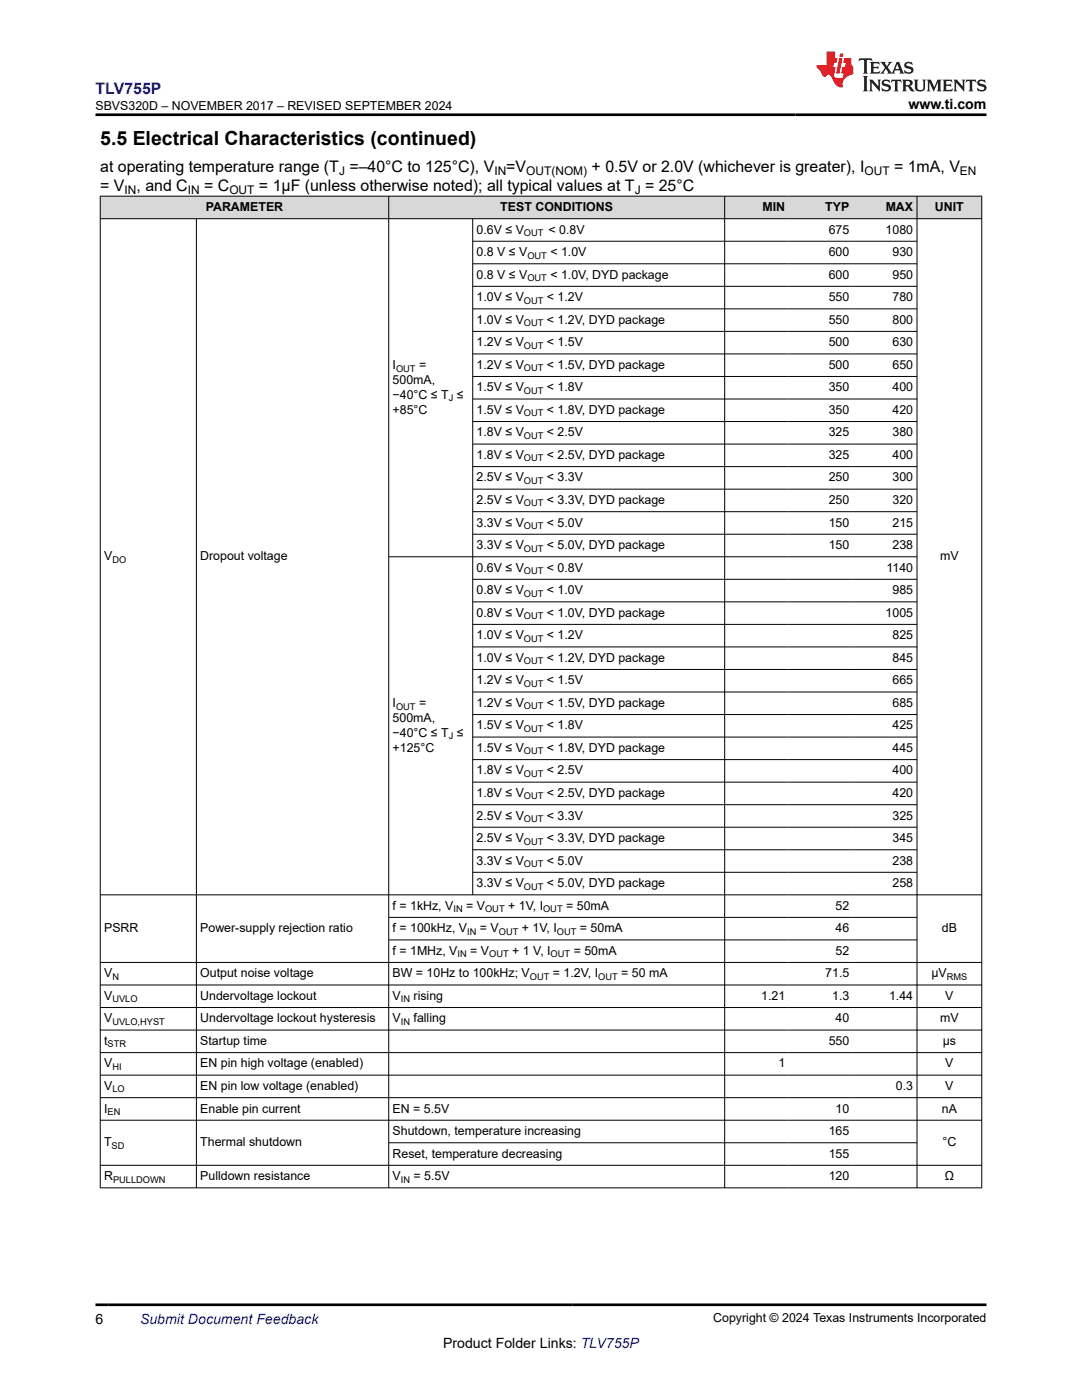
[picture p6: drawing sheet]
<svg xmlns="http://www.w3.org/2000/svg" width="216mm" height="279mm" viewBox="0 0 216 279" stroke-linecap="round" stroke-linejoin="round" font-family="sans-serif">
<defs><g id="words">
<text font-size="3.9" x="20" y="28.8">5.5 Electrical Characteristics (continued)</text>
<text font-size="3.2" fill="#00f" x="19" y="18.7">TLV755P</text>
<g font-size="3.2">
<text x="20" y="34.3">at operating temperature range (T =–40°C to 125°C), V</text>
<text x="101" y="34.3">=V</text>
<text x="118.1" y="34.3">+ 0.5V or 2.0V (whichever is greater), I</text>
<text x="178.4" y="34.3">= 1mA, V</text>
<text x="20" y="38.1">= V</text>
<text x="27.2" y="38.1">, and C</text>
<text x="40.7" y="38.1">= C</text>
<text x="51.7" y="38.1">= 1μF (unless otherwise noted); all typical values at T = 25°C</text>
</g>
<g font-size="2.8">
<text x="181.3" y="21.8">www.ti.com</text>
<text x="19" y="264.2">6</text>
<text x="88.4" y="269">Product Folder Links: TLV755P</text>
</g>
<text font-size="2.8" fill="#00f" x="27.9" y="264.2">Submit Document Feedback</text>
<g font-size="2.5">
<text x="19" y="21.9">SBVS320D – NOVEMBER 2017 – REVISED SEPTEMBER 2024</text>
<text x="41.1" y="42.1">PARAMETER</text>
<text x="95.1" y="46.6">0.6V ≤ V</text>
<text x="99.8" y="42.1">TEST CONDITIONS</text>
<text x="109.5" y="46.6">&lt; 0.8V</text>
<text x="152.2" y="42.1">MIN</text>
<text x="164.7" y="42.1">TYP</text>
<text x="165.4" y="46.6">675</text>
<text x="176.7" y="46.6">1080</text>
<text x="176.7" y="42.1">MAX</text>
<text x="186.6" y="42.1">UNIT</text>
<text x="95.1" y="51.1">0.8 V ≤ V</text>
<text x="109.8" y="51.1">&lt; 1.0V</text>
<text x="165.4" y="51.1">600</text>
<text x="178.1" y="51.1">930</text>
<text x="95.1" y="55.6">0.8 V ≤ V</text>
<text x="109.8" y="55.6">&lt; 1.0V, DYD package</text>
<text x="165.4" y="55.6">600</text>
<text x="178.1" y="55.6">950</text>
<text x="95.1" y="60.1">1.0V ≤ V</text>
<text x="95.1" y="64.6">1.0V ≤ V</text>
<text x="109.1" y="60.1">&lt; 1.2V</text>
<text x="109.1" y="64.6">&lt; 1.2V, DYD package</text>
<text x="165.4" y="60.1">550</text>
<text x="165.4" y="64.6">550</text>
<text x="178.1" y="60.1">780</text>
<text x="178.1" y="64.6">800</text>
<text x="95.1" y="69.1">1.2V ≤ V</text>
<text x="109.1" y="69.1">&lt; 1.5V</text>
<text x="165.4" y="69.1">500</text>
<text x="178.1" y="69.1">630</text>
<text x="78.3" y="76.6">500mA,</text>
<text x="78.3" y="73.6">I</text>
<text x="83.6" y="73.6">=</text>
<text x="95.1" y="73.6">1.2V ≤ V</text>
<text x="109.1" y="73.6">&lt; 1.5V, DYD package</text>
<text x="165.4" y="73.6">500</text>
<text x="178.1" y="73.6">650</text>
<text x="78.3" y="79.6">−40°C ≤ T ≤</text>
<text x="78.3" y="82.5">+85°C</text>
<text x="95.1" y="78.1">1.5V ≤ V</text>
<text x="95.1" y="82.6">1.5V ≤ V</text>
<text x="109.1" y="78.1">&lt; 1.8V</text>
<text x="109.1" y="82.6">&lt; 1.8V, DYD package</text>
<text x="165.4" y="78.1">350</text>
<text x="165.4" y="82.6">350</text>
<text x="178.1" y="78.1">400</text>
<text x="178.1" y="82.6">420</text>
<text x="95.1" y="87.1">1.8V ≤ V</text>
<text x="109.1" y="87.1">&lt; 2.5V</text>
<text x="165.4" y="87.1">325</text>
<text x="178.1" y="87.1">380</text>
<text x="95.1" y="91.6">1.8V ≤ V</text>
<text x="109.1" y="91.6">&lt; 2.5V, DYD package</text>
<text x="165.4" y="91.6">325</text>
<text x="178.1" y="91.6">400</text>
<text x="95.1" y="96.1">2.5V ≤ V</text>
<text x="95.1" y="100.6">2.5V ≤ V</text>
<text x="109.1" y="96.1">&lt; 3.3V</text>
<text x="109.1" y="100.6">&lt; 3.3V, DYD package</text>
<text x="165.4" y="96.1">250</text>
<text x="165.4" y="100.6">250</text>
<text x="178.1" y="96.1">300</text>
<text x="178.1" y="100.6">320</text>
<text x="95.1" y="105.1">3.3V ≤ V</text>
<text x="109.1" y="105.1">&lt; 5.0V</text>
<text x="165.4" y="105.1">150</text>
<text x="178.1" y="105.1">215</text>
<text x="20.8" y="111.8">V</text>
<text x="40" y="111.8">Dropout voltage</text>
<text x="95.1" y="109.6">3.3V ≤ V</text>
<text x="109.1" y="109.6">&lt; 5.0V, DYD package</text>
<text x="165.4" y="109.6">150</text>
<text x="178.1" y="109.6">238</text>
<text x="187.6" y="111.8">mV</text>
<text x="95.1" y="114.1">0.6V ≤ V</text>
<text x="95.1" y="118.6">0.8V ≤ V</text>
<text x="109.1" y="114.1">&lt; 0.8V</text>
<text x="109.1" y="118.6">&lt; 1.0V</text>
<text x="176.9" y="114.1">1140</text>
<text x="178.1" y="118.6">985</text>
<text x="95.1" y="123.1">0.8V ≤ V</text>
<text x="109.1" y="123.1">&lt; 1.0V, DYD package</text>
<text x="176.7" y="123.1">1005</text>
<text x="95.1" y="127.6">1.0V ≤ V</text>
<text x="109.1" y="127.6">&lt; 1.2V</text>
<text x="178.1" y="127.6">825</text>
<text x="95.1" y="132.1">1.0V ≤ V</text>
<text x="95.1" y="136.6">1.2V ≤ V</text>
<text x="109.1" y="132.1">&lt; 1.2V, DYD package</text>
<text x="109.1" y="136.6">&lt; 1.5V</text>
<text x="178.1" y="132.1">845</text>
<text x="178.1" y="136.6">665</text>
<text x="78.3" y="141.1">I</text>
<text x="83.6" y="141.1">=</text>
<text x="95.1" y="141.1">1.2V ≤ V</text>
<text x="109.1" y="141.1">&lt; 1.5V, DYD package</text>
<text x="178.1" y="141.1">685</text>
<text x="78.3" y="144.1">500mA,</text>
<text x="78.3" y="147">−40°C ≤ T ≤</text>
<text x="95.1" y="145.6">1.5V ≤ V</text>
<text x="109.1" y="145.6">&lt; 1.8V</text>
<text x="178.1" y="145.6">425</text>
<text x="78.3" y="150">+125°C</text>
<text x="95.1" y="150.1">1.5V ≤ V</text>
<text x="95.1" y="154.6">1.8V ≤ V</text>
<text x="109.1" y="150.1">&lt; 1.8V, DYD package</text>
<text x="109.1" y="154.6">&lt; 2.5V</text>
<text x="178.1" y="150.1">445</text>
<text x="178.1" y="154.6">400</text>
<text x="95.1" y="159.1">1.8V ≤ V</text>
<text x="109.1" y="159.1">&lt; 2.5V, DYD package</text>
<text x="178.1" y="159.1">420</text>
<text x="95.1" y="163.6">2.5V ≤ V</text>
<text x="109.1" y="163.6">&lt; 3.3V</text>
<text x="178.1" y="163.6">325</text>
<text x="95.1" y="168.1">2.5V ≤ V</text>
<text x="95.1" y="172.5">3.3V ≤ V</text>
<text x="109.1" y="168.1">&lt; 3.3V, DYD package</text>
<text x="109.1" y="172.5">&lt; 5.0V</text>
<text x="178.1" y="168.1">345</text>
<text x="178.1" y="172.5">238</text>
<text x="95.1" y="177">3.3V ≤ V</text>
<text x="109.1" y="177">&lt; 5.0V, DYD package</text>
<text x="178.1" y="177">258</text>
<text x="78.3" y="181.5">f = 1kHz, V</text>
<text x="93" y="181.5">= V</text>
<text x="101.4" y="181.5">+ 1V, I</text>
<text x="113" y="181.5">= 50mA</text>
<text x="166.7" y="181.5">52</text>
<text x="20.8" y="186">PSRR</text>
<text x="40" y="186">Power-supply rejection ratio</text>
<text x="78.3" y="186">f = 100kHz, V</text>
<text x="78.3" y="190.5">f = 1MHz, V</text>
<text x="93.8" y="190.5">= V</text>
<text x="95.8" y="186">= V</text>
<text x="102.2" y="190.5">+ 1 V, I</text>
<text x="104.1" y="186">+ 1V, I</text>
<text x="114.5" y="190.5">= 50mA</text>
<text x="115.7" y="186">= 50mA</text>
<text x="166.7" y="186">46</text>
<text x="166.7" y="190.5">52</text>
<text x="187.9" y="186">dB</text>
<text x="20.8" y="195">V</text>
<text x="40" y="195">Output noise voltage</text>
<text x="78.3" y="195">BW = 10Hz to 100kHz; V</text>
<text x="110.3" y="195">= 1.2V, I</text>
<text x="123.9" y="195">= 50 mA</text>
<text x="164.7" y="195">71.5</text>
<text x="185.8" y="195">µV</text>
<text x="20.8" y="199.5">V</text>
<text x="40" y="199.5">Undervoltage lockout</text>
<text x="78.3" y="199.5">V</text>
<text x="82.5" y="199.5">rising</text>
<text x="151.9" y="199.5">1.21</text>
<text x="166" y="199.5">1.3</text>
<text x="177.4" y="199.5">1.44</text>
<text x="188.6" y="199.5">V</text>
<text x="20.8" y="204">V</text>
<text x="20.8" y="208.5">t</text>
<text x="40" y="204">Undervoltage lockout hysteresis</text>
<text x="40" y="208.5">Startup time</text>
<text x="78.3" y="204">V</text>
<text x="82.5" y="204">falling</text>
<text x="165.4" y="208.5">550</text>
<text x="166.7" y="204">40</text>
<text x="187.6" y="204">mV</text>
<text x="188.1" y="208.5">µs</text>
<text x="20.8" y="213">V</text>
<text x="40" y="213">EN pin high voltage (enabled)</text>
<text x="155.3" y="213">1</text>
<text x="188.6" y="213">V</text>
<text x="20.8" y="217.5">V</text>
<text x="40" y="217.5">EN pin low voltage (enabled)</text>
<text x="178.8" y="217.5">0.3</text>
<text x="188.6" y="217.5">V</text>
<text x="20.8" y="222">I</text>
<text x="40" y="222">Enable pin current</text>
<text x="78.3" y="222">EN = 5.5V</text>
<text x="78.3" y="226.5">Shutdown, temperature increasing</text>
<text x="165.4" y="226.5">165</text>
<text x="166.7" y="222">10</text>
<text x="187.9" y="222">nA</text>
<text x="20.8" y="228.8">T</text>
<text x="40" y="228.8">Thermal shutdown</text>
<text x="78.3" y="231">Reset, temperature decreasing</text>
<text x="165.4" y="231">155</text>
<text x="188.1" y="228.8">°C</text>
<text x="20.8" y="235.5">R</text>
<text x="40" y="235.5">Pulldown resistance</text>
<text x="78.3" y="235.5">V</text>
<text x="82.5" y="235.5">= 5.5V</text>
<text x="165.4" y="235.5">120</text>
<text x="188.5" y="235.5">Ω</text>
<text x="142.3" y="263.9">Copyright © 2024 Texas Instruments Incorporated</text>
</g>
<g font-size="2.4">
<text x="67.7" y="34.9">J</text>
<text x="98.6" y="34.9">IN</text>
<text x="105" y="34.9">OUT(NOM)</text>
<text x="172.5" y="34.9">OUT</text>
<text x="191.5" y="34.9">EN</text>
<text x="24.9" y="38.7">IN</text>
<text x="37.5" y="38.7">IN</text>
<text x="45.8" y="38.7">OUT</text>
<text x="126.6" y="38.7">J</text>
</g>
<g font-size="1.9">
<text x="104.5" y="47.1">OUT</text>
<text x="105.2" y="51.6">OUT</text>
<text x="105.2" y="56.1">OUT</text>
<text x="104.5" y="60.6">OUT</text>
<text x="104.5" y="65.1">OUT</text>
<text x="104.5" y="69.6">OUT</text>
<text x="79" y="74.1">OUT</text>
<text x="104.5" y="74.1">OUT</text>
<text x="89.5" y="80.1">J</text>
<text x="104.5" y="78.6">OUT</text>
<text x="104.5" y="83.1">OUT</text>
<text x="104.5" y="87.6">OUT</text>
<text x="104.5" y="92.1">OUT</text>
<text x="104.5" y="96.6">OUT</text>
<text x="104.5" y="101.1">OUT</text>
<text x="104.5" y="105.6">OUT</text>
<text x="22.4" y="112.3">DO</text>
<text x="104.5" y="110.1">OUT</text>
<text x="104.5" y="114.6">OUT</text>
<text x="104.5" y="119.1">OUT</text>
<text x="104.5" y="123.6">OUT</text>
<text x="104.5" y="128.1">OUT</text>
<text x="104.5" y="132.6">OUT</text>
<text x="104.5" y="137.1">OUT</text>
<text x="79" y="141.6">OUT</text>
<text x="104.5" y="141.6">OUT</text>
<text x="89.5" y="147.5">J</text>
<text x="104.5" y="146.1">OUT</text>
<text x="104.5" y="150.6">OUT</text>
<text x="104.5" y="155.1">OUT</text>
<text x="104.5" y="159.5">OUT</text>
<text x="104.5" y="164">OUT</text>
<text x="104.5" y="168.5">OUT</text>
<text x="104.5" y="173">OUT</text>
<text x="104.5" y="177.5">OUT</text>
<text x="90.5" y="182">IN</text>
<text x="96.8" y="182">OUT</text>
<text x="108.4" y="182">OUT</text>
<text x="91.3" y="191">IN</text>
<text x="93.2" y="186.5">IN</text>
<text x="97.6" y="191">OUT</text>
<text x="99.5" y="186.5">OUT</text>
<text x="109.9" y="191">OUT</text>
<text x="111.1" y="186.5">OUT</text>
<text x="22.4" y="195.5">N</text>
<text x="105.7" y="195.5">OUT</text>
<text x="119.4" y="195.5">OUT</text>
<text x="188.9" y="195.5">RMS</text>
<text x="22.4" y="200">UVLO</text>
<text x="80" y="200">IN</text>
<text x="21.5" y="209">STR</text>
<text x="22.4" y="204.5">UVLO,HYST</text>
<text x="80" y="204.5">IN</text>
<text x="22.4" y="213.5">HI</text>
<text x="22.4" y="218">LO</text>
<text x="21.5" y="222.5">EN</text>
<text x="22.3" y="229.3">SD</text>
<text x="22.6" y="236">PULLDOWN</text>
<text x="80" y="236">IN</text>
</g>
</g></defs>
<g fill="#d8d8d8">
<path d="M20 39.1h175.9v4.5h-175.9z" fill-rule="evenodd"/>
<path d="M20.1 39.2h57.4v4.4h-57.4z" fill-rule="evenodd"/>
<path d="M77.6 39.2h66.9v4.4h-66.9z" fill-rule="evenodd"/>
<path d="M144.7 39.2h12.7v4.4h-12.7z" fill-rule="evenodd"/>
<path d="M157.4 39.2h12.8v4.4h-12.8z" fill-rule="evenodd"/>
<path d="M170.2 39.2h12.7v4.4h-12.7z" fill-rule="evenodd"/>
<path d="M183 39.2h12.8v4.4h-12.8z" fill-rule="evenodd"/>
</g>
<g fill="none" stroke="#000" stroke-width=".2">
<path d="M19.9 39.1h176.1M20 39.1v198M77.6 39.1v198M144.6 39.1v198M183 39.1v198M195.9 39.1v198M19.9 43.6h176.1M39.2 43.6v193.5M94.3 43.6v135M94.3 48.1h88.7M94.3 52.6h88.7M94.3 57.1h88.7"/>
<path d="M94.3 61.6h88.7M94.3 66.1h88.7M94.3 70.6h88.7M94.3 75.1h88.7M94.3 79.6h88.7M94.3 84.1h88.7M94.3 88.6h88.7M94.3 93.1h88.7M94.3 97.6h88.7M77.6 111.1h105.4M94.3 102.1h88.7M94.3 106.6h88.7"/>
<path d="M94.3 115.6h88.7M94.3 120.1h88.7M94.3 124.6h88.7M94.3 129.1h88.7M94.3 133.6h88.7M94.3 138.1h88.7M94.3 142.6h88.7M94.3 147.1h88.7M94.3 151.6h88.7M94.3 156.1h88.7M19.9 178.6h176.1M94.3 160.6h88.7"/>
<path d="M94.3 165.1h88.7M94.3 169.6h88.7M94.3 174.1h88.7M19.9 192.1h176.1M19.9 196.6h176.1M77.6 183.1h105.4M77.6 187.6h105.4M19.9 201.1h176.1M19.9 205.6h176.1M19.9 210.1h176.1M19.9 214.6h176.1M19.9 219.1h176.1"/>
<path d="M19.9 223.6h176.1M19.9 232.6h176.1M19.9 237.1h176.1M77.6 228.1h105.4"/>
</g>
<path d="M171.5 11.6l-.2 .6 .5-.2h.6v.1v2.2l-.2 .4h1l-.2-.4v-2.2v-.1h.5l.6 .2-.2-.6zM173.6 12.4l.2 .3v1.6l-.2 .4h1.9l.1-.6a1.08 1.08 0 0 1-1.3 .2v-.7h.6l.4 .2v-.7l-.4 .2h-.6v-.5l.2-.2a1 1 0 0 1 1 .3l-.1-.5zM175.7 12.4l.9 1.1-1 1.2h.9l-.2-.2 .5-.8 .4 .8-.2 .2h1.6l-.2-.2 .2-.5h.9l.1 .5-.1 .2h.9l-.2-.4-.8-1.9h-.5l-.9 2.1-.9-1.1 .9-1h-.8l.2 .2-.4 .6-.4-.6 .2-.2zM179 12.8l.4 1h-.7zM180.7 12.5a.65 .65 0 0 0-.2 .7 .65 .65 0 0 0 .6 .5l.6 .1 .1 .3a.79 .79 0 0 1-.7 .4 .79 .79 0 0 1-.7-.5l.1 .7 .2-.1a.93 .93 0 0 0 1.1 0 .93 .93 0 0 0 .4-.9 1.46 1.46 0 0 0-1.2-.6l-.1-.3a1.09 1.09 0 0 1 1.2 .2l-.2-.6-.1 .1-.5-.2zM172.2 15.2l.2 .4v2.2l-.2 .4h1l-.2-.4v-2.2l.2-.4zM173.4 15.9l.2 .4v1.5l-.2 .4h.8l-.3-.4 .1-1.3 1.6 1.8v-2l.2-.4h-.7l.1 .2 .1 1.1-1.2-1.3zM176.2 16a.65 .65 0 0 0-.2 .8 .65 .65 0 0 0 .6 .4l.6 .2 .1 .2a.79 .79 0 0 1-.7 .4 .79 .79 0 0 1-.7-.5l.1 .7 .2-.1a.93 .93 0 0 0 1.1 .1 .93 .93 0 0 0 .4-1 1.46 1.46 0 0 0-1.2-.5l-.1-.4a1.09 1.09 0 0 1 1.2 .2l-.1-.6-.2 .1-.5-.1zM177.9 15.9l-.1 .6a.63 .63 0 0 1 .8-.3v1.6l-.3 .4h1l-.2-.4v-1.6a.66 .66 0 0 1 .8 .3l-.1-.6zM180 15.9l.2 .4v1.5l-.2 .4h1l-.2-.2-.1-.7h.5l.1 .2a.79 .79 0 0 0 1.2 .6l-1-.9a.61 .61 0 0 0 .6-.6 .61 .61 0 0 0-.5-.7zM180.8 16.2h.1a.47 .47 0 0 1 .5 .1 .47 .47 0 0 1 .1 .5l-.1 .1-.7 .1zM182.3 15.9l.2 .2a2.27 2.27 0 0 0 .4 2 1.04 1.04 0 0 0 1.7-.7v-1.3l.2-.2h-.8l.2 .4v1.1a.6 .6 0 0 1-.6 .6 .6 .6 0 0 1-.6-.6v-1.1l.3-.4zM184.9 15.9l.2 .4v1.5l-.2 .4h.8l-.3-.4v-1.4l.9 1.9 .9-1.9v1.4l-.3 .4h1l-.2-.4v-1.5l.2-.4h-.8l-.7 1.5-.6-1.5zM188.1 15.9l.2 .4v1.5l-.2 .4h1.9l.1-.6a1.09 1.09 0 0 1-1.3 .2v-.7h.6l.4 .2v-.6l-.4 .2h-.6v-.6l.2-.1a1.01 1.01 0 0 1 1 .3l-.1-.6zM190.2 15.9l.3 .4v1.5l-.3 .4h.8l-.2-.4v-1.3l1.6 1.8v-2l.2-.4h-.7l.2 .2v1.1l-1.2-1.3zM192.8 15.9l-.1 .6a.63 .63 0 0 1 .8-.3v1.6l-.3 .4h1l-.2-.4v-1.6a.66 .66 0 0 1 .8 .3l-.1-.6zM195.2 16a.65 .65 0 0 0-.2 .8 .65 .65 0 0 0 .6 .4l.6 .2 .2 .2a.79 .79 0 0 1-.7 .4 .79 .79 0 0 1-.7-.5l.1 .7 .2-.1a.93 .93 0 0 0 1 .1 .93 .93 0 0 0 .5-1 1.46 1.46 0 0 0-1.3-.5v-.4a1.09 1.09 0 0 1 1.2 .2l-.2-.6-.2 .1-.5-.1z" fill="#231f20"/>
<path d="M164.9 10.3v2.7h-2l.1 .4 .8 1a.95 .95 0 0 0 1 .9 .59 .59 0 0 1 .5-.4 .59 .59 0 0 1 .5 .3l.4 .8a1.59 1.59 0 0 0 2.1 1.4 1.61 1.61 0 0 1 1-2.3l1-.3-.1-1.5a1.59 1.59 0 0 1-.3-1.7h-1.5l-.2 .9h.6l-.2 .9h-.5l-.2 .9v.3l.4 .1-.1 .9h-.7a.73 .73 0 0 1-1-.7l.3-1.5h-.5l.1-.9h.5l.2-.9h-.5v-1.3zM167.4 11.6l-.6 3.1h.7l.6-3.1zM167.6 10.7l-.1 .6h.7l.1-.6z" fill="#ed1c24"/>
<path d="M19 22.9h177.8M19 260.4h177.8" fill="none" stroke="#000" stroke-width=".53"/>
<use href="#words"/>
</svg>
